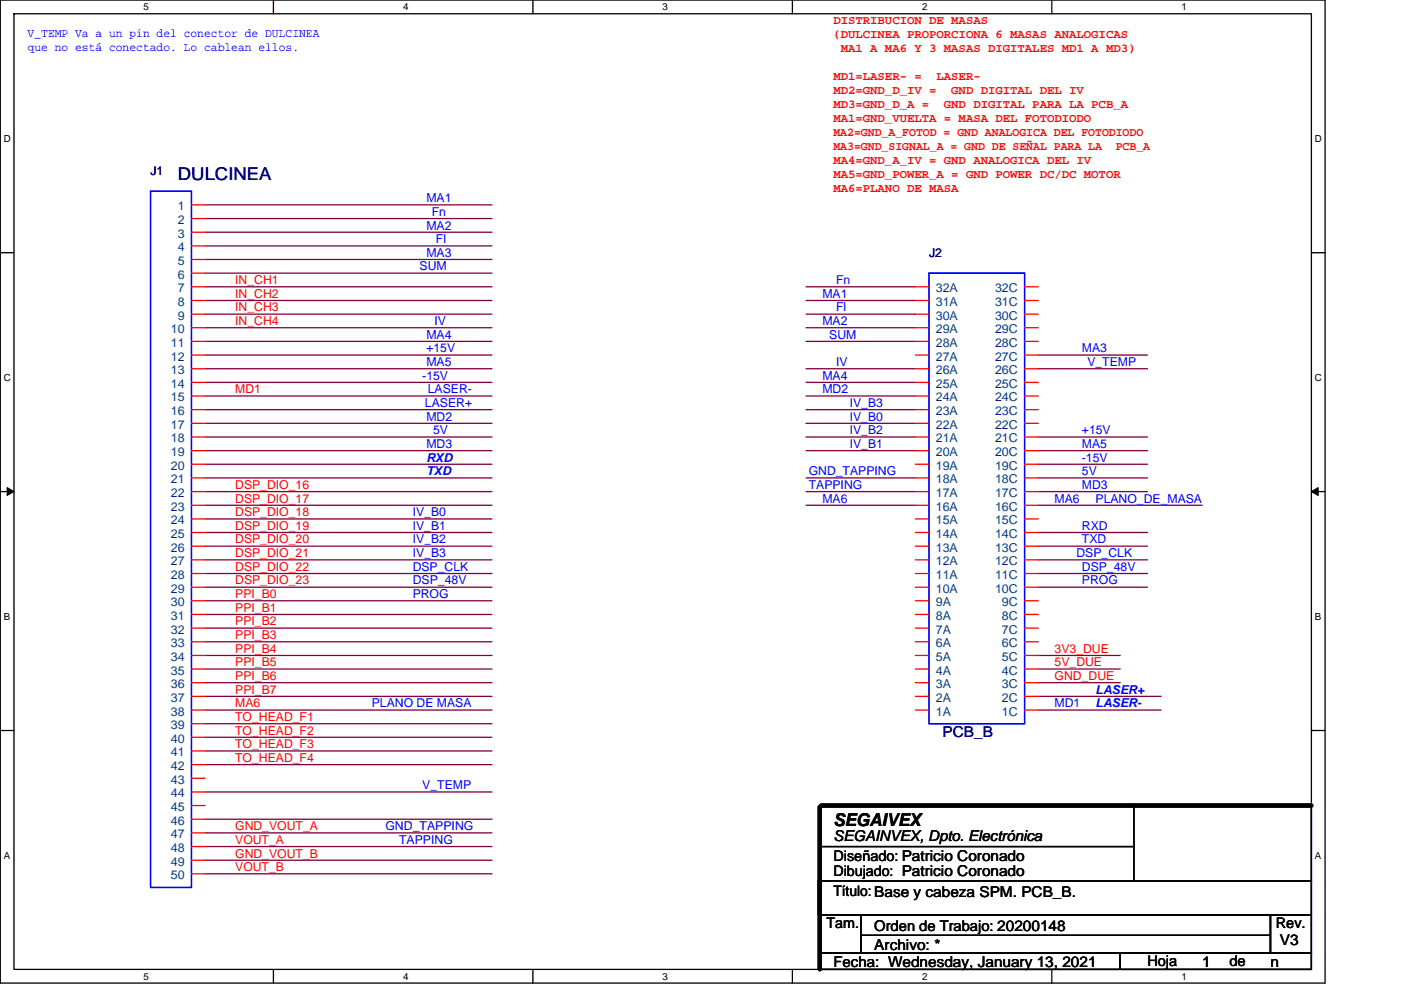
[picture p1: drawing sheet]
<svg xmlns="http://www.w3.org/2000/svg" width="297mm" height="210mm" viewBox="0 0 297 210" stroke-linecap="round" stroke-linejoin="round" font-family="sans-serif">
<defs><g id="words">
<text font-size="3.7" fill="#000080" x="37.7" y="38.1">DULCINEA</text>
<text font-size="3.7" x="176.7" y="175.2">SEGAIVEX</text>
<text font-size="3.2" fill="#000080" x="199.9" y="156.4">PCB_B</text>
<g font-size="3.2">
<text x="176.7" y="178.4">SEGAINVEX, Dpto. Electrónica</text>
<text x="185.4" y="197.4">Orden de Trabajo: 20200148</text>
<text x="185.4" y="201.5">Archivo: *</text>
<text x="271.4" y="200.4">V3</text>
<text x="176.7" y="205">Fecha: Wednesday, January 13, 2021</text>
<text x="254.9" y="205">1</text>
<text x="260.7" y="205">de</text>
<text x="269.4" y="205">n</text>
</g>
<g font-size="3.1">
<text x="176.7" y="182.6">Diseñado: Patricio Coronado</text>
<text x="176.7" y="185.8">Dibujado: Patricio Coronado</text>
<text x="176.7" y="190.1">Título: Base y cabeza SPM. PCB_B.</text>
<text x="175.3" y="196.8">Tam.</text>
<text x="270.5" y="196.8">Rev.</text>
<text x="243.3" y="204.9">Hoja</text>
</g>
<g font-size="2.6" fill="#f00">
<text x="176.7" y="5.1">DISTRIBUCION DE MASAS</text>
<text x="176.7" y="8.1">(DULCINEA PROPORCIONA 6 MASAS ANALOGICAS</text>
<text x="178.3" y="11">MA1 A MA6 Y 3 MASAS DIGITALES MD1 A MD3)</text>
<text x="176.7" y="17">MD1=LASER- =</text>
<text x="198.6" y="17">LASER-</text>
<text x="176.7" y="19.9">MD2=GND_D_IV =</text>
<text x="176.7" y="22.9">MD3=GND_D_A =</text>
<text x="200.1" y="22.9">GND DIGITAL PARA LA PCB_A</text>
<text x="201.7" y="19.9">GND DIGITAL DEL IV</text>
<text x="176.7" y="25.8">MA1=GND_VUELTA = MASA DEL FOTODIODO</text>
<text x="176.7" y="28.8">MA2=GND_A_FOTOD = GND ANALOGICA DEL FOTODIODO</text>
<text x="176.7" y="31.8">MA3=GND_SIGNAL_A = GND DE SEÑAL PARA LA</text>
<text x="176.7" y="34.7">MA4=GND_A_IV = GND ANALOGICA DEL IV</text>
<text x="236.6" y="31.8">PCB_A</text>
<text x="176.7" y="37.7">MA5=GND_POWER_A = GND POWER DC/DC MOTOR</text>
<text x="176.7" y="40.7">MA6=PLANO DE MASA</text>
<text x="49.9" y="60.3">IN_CH1</text>
<text x="49.9" y="63.2">IN_CH2</text>
<text x="49.9" y="68.9">IN_CH4</text>
<text x="49.9" y="66.1">IN_CH3</text>
<text x="49.9" y="83.4">MD1</text>
<text x="49.9" y="103.7">DSP_DIO_16</text>
<text x="49.9" y="106.6">DSP_DIO_17</text>
<text x="49.9" y="112.4">DSP_DIO_19</text>
<text x="49.9" y="109.5">DSP_DIO_18</text>
<text x="49.9" y="115.3">DSP_DIO_20</text>
<text x="49.9" y="118.2">DSP_DIO_21</text>
<text x="49.9" y="121.1">DSP_DIO_22</text>
<text x="49.9" y="124">DSP_DIO_23</text>
<text x="49.9" y="126.9">PPI_B0</text>
<text x="49.9" y="129.8">PPI_B1</text>
<text x="49.9" y="132.7">PPI_B2</text>
<text x="49.9" y="135.6">PPI_B3</text>
<text x="49.9" y="138.5">PPI_B4</text>
<text x="49.9" y="141.3">PPI_B5</text>
<text x="223.6" y="141.3">5V_DUE</text>
<text x="223.6" y="138.5">3V3_DUE</text>
<text x="49.9" y="144.2">PPI_B6</text>
<text x="49.9" y="147.1">PPI_B7</text>
<text x="223.6" y="144.2">GND_DUE</text>
<text x="49.9" y="150">MA6</text>
<text x="49.9" y="152.9">TO_HEAD_F1</text>
<text x="49.9" y="155.8">TO_HEAD_F2</text>
<text x="49.9" y="158.7">TO_HEAD_F3</text>
<text x="49.9" y="161.6">TO_HEAD_F4</text>
<text x="49.9" y="176.1">GND_VOUT_A</text>
<text x="49.9" y="179">VOUT_A</text>
<text x="49.9" y="184.8">VOUT_B</text>
<text x="49.9" y="181.9">GND_VOUT_B</text>
</g>
<g font-size="2.6" fill="#00f">
<text x="5.9" y="7.9">V_TEMP Va a un pin del conector de DULCINEA</text>
<text x="5.9" y="10.7">que no está conectado. Lo cablean ellos.</text>
<text x="90.4" y="42.9">MA1</text>
<text x="91.6" y="45.8">Fn</text>
<text x="90.4" y="48.7">MA2</text>
<text x="92.4" y="51.6">Fl</text>
<text x="89" y="57.4">SUM</text>
<text x="90.4" y="54.5">MA3</text>
<text x="174.4" y="63.2">MA1</text>
<text x="177.3" y="60.3">Fn</text>
<text x="90.4" y="71.8">MA4</text>
<text x="92.1" y="68.9">IV</text>
<text x="174.4" y="68.9">MA2</text>
<text x="175.8" y="71.8">SUM</text>
<text x="177.3" y="66.1">Fl</text>
<text x="90.4" y="77.6">MA5</text>
<text x="90.4" y="74.7">+15V</text>
<text x="177.3" y="77.6">IV</text>
<text x="229.4" y="74.7">MA3</text>
<text x="230.5" y="77.6">V_TEMP</text>
<text x="89.5" y="80.5">-15V</text>
<text x="90.7" y="83.4">LASER-</text>
<text x="174.4" y="83.4">MD2</text>
<text x="174.4" y="80.5">MA4</text>
<text x="90.1" y="86.3">LASER+</text>
<text x="90.4" y="89.2">MD2</text>
<text x="180.2" y="86.3">IV_B3</text>
<text x="180.2" y="89.2">IV_B0</text>
<text x="90.4" y="95">MD3</text>
<text x="91.8" y="92.1">5V</text>
<text x="180.2" y="95">IV_B1</text>
<text x="180.2" y="92.1">IV_B2</text>
<text x="229.4" y="95">MA5</text>
<text x="229.4" y="92.1">+15V</text>
<text x="90.4" y="100.8">TXD</text>
<text x="90.4" y="97.9">RXD</text>
<text x="171.5" y="100.8">GND_TAPPING</text>
<text x="229.4" y="100.8">5V</text>
<text x="229.4" y="97.9">-15V</text>
<text x="171.5" y="103.7">TAPPING</text>
<text x="174.4" y="106.6">MA6</text>
<text x="223.6" y="106.6">MA6</text>
<text x="229.4" y="103.7">MD3</text>
<text x="232.3" y="106.6">PLANO_DE_MASA</text>
<text x="87.5" y="112.4">IV_B1</text>
<text x="87.5" y="109.5">IV_B0</text>
<text x="229.4" y="112.4">RXD</text>
<text x="87.5" y="118.2">IV_B3</text>
<text x="87.5" y="115.3">IV_B2</text>
<text x="228.2" y="118.2">DSP_CLK</text>
<text x="229.4" y="115.3">TXD</text>
<text x="87.5" y="121.1">DSP_CLK</text>
<text x="87.5" y="124">DSP_48V</text>
<text x="229.4" y="121.1">DSP_48V</text>
<text x="229.4" y="124">PROG</text>
<text x="87.5" y="126.9">PROG</text>
<text x="232.3" y="147.1">LASER+</text>
<text x="78.8" y="150">PLANO DE MASA</text>
<text x="223.6" y="150">MD1</text>
<text x="232.3" y="150">LASER-</text>
<text x="89.5" y="167.4">V_TEMP</text>
<text x="81.7" y="176.1">GND_TAPPING</text>
<text x="84.6" y="179">TAPPING</text>
</g>
<g font-size="2.6" fill="#000080">
<text x="31.9" y="37.1">J1</text>
<text x="197" y="54.5">J2</text>
</g>
<g font-size="2.6" fill="#004080">
<text x="37.7" y="44.6">1</text>
<text x="37.7" y="47.5">2</text>
<text x="37.7" y="50.4">3</text>
<text x="37.7" y="53.3">4</text>
<text x="37.7" y="56.2">5</text>
<text x="37.7" y="59.1">6</text>
<text x="37.7" y="62">7</text>
<text x="37.7" y="64.9">8</text>
<text x="198.4" y="62">32A</text>
<text x="198.4" y="64.9">31A</text>
<text x="211" y="62">32C</text>
<text x="211" y="64.9">31C</text>
<text x="36.2" y="70.7">10</text>
<text x="37.7" y="67.8">9</text>
<text x="198.4" y="67.8">30A</text>
<text x="198.4" y="70.7">29A</text>
<text x="211" y="67.8">30C</text>
<text x="211" y="70.7">29C</text>
<text x="36.2" y="73.6">11</text>
<text x="36.2" y="76.5">12</text>
<text x="198.4" y="73.6">28A</text>
<text x="198.4" y="76.5">27A</text>
<text x="211" y="73.6">28C</text>
<text x="211" y="76.5">27C</text>
<text x="36.2" y="79.4">13</text>
<text x="36.2" y="82.3">14</text>
<text x="198.4" y="79.4">26A</text>
<text x="198.4" y="82.3">25A</text>
<text x="211" y="79.4">26C</text>
<text x="211" y="82.3">25C</text>
<text x="36.2" y="85.2">15</text>
<text x="36.2" y="88.1">16</text>
<text x="198.4" y="85.2">24A</text>
<text x="198.4" y="88.1">23A</text>
<text x="211" y="85.2">24C</text>
<text x="211" y="88.1">23C</text>
<text x="36.2" y="91">17</text>
<text x="36.2" y="93.9">18</text>
<text x="198.4" y="91">22A</text>
<text x="198.4" y="93.9">21A</text>
<text x="211" y="91">22C</text>
<text x="211" y="93.9">21C</text>
<text x="36.2" y="96.8">19</text>
<text x="36.2" y="99.6">20</text>
<text x="198.4" y="96.8">20A</text>
<text x="198.4" y="99.6">19A</text>
<text x="211" y="96.8">20C</text>
<text x="211" y="99.6">19C</text>
<text x="36.2" y="102.5">21</text>
<text x="36.2" y="105.4">22</text>
<text x="198.4" y="102.5">18A</text>
<text x="198.4" y="105.4">17A</text>
<text x="211" y="102.5">18C</text>
<text x="211" y="105.4">17C</text>
<text x="36.2" y="108.3">23</text>
<text x="36.2" y="111.2">24</text>
<text x="198.4" y="108.3">16A</text>
<text x="198.4" y="111.2">15A</text>
<text x="211" y="108.3">16C</text>
<text x="211" y="111.2">15C</text>
<text x="36.2" y="114.1">25</text>
<text x="36.2" y="117">26</text>
<text x="36.2" y="119.9">27</text>
<text x="198.4" y="119.9">12A</text>
<text x="198.4" y="114.1">14A</text>
<text x="198.4" y="117">13A</text>
<text x="211" y="119.9">12C</text>
<text x="211" y="114.1">14C</text>
<text x="211" y="117">13C</text>
<text x="36.2" y="122.8">28</text>
<text x="36.2" y="125.7">29</text>
<text x="198.4" y="125.7">10A</text>
<text x="198.4" y="122.8">11A</text>
<text x="211" y="125.7">10C</text>
<text x="211" y="122.8">11C</text>
<text x="36.2" y="128.6">30</text>
<text x="36.2" y="131.5">31</text>
<text x="198.4" y="131.5">8A</text>
<text x="198.4" y="128.6">9A</text>
<text x="212.4" y="131.5">8C</text>
<text x="212.4" y="128.6">9C</text>
<text x="36.2" y="134.4">32</text>
<text x="36.2" y="137.3">33</text>
<text x="198.4" y="137.3">6A</text>
<text x="198.4" y="134.4">7A</text>
<text x="212.4" y="137.3">6C</text>
<text x="212.4" y="134.4">7C</text>
<text x="36.2" y="140.2">34</text>
<text x="36.2" y="143.1">35</text>
<text x="198.4" y="143.1">4A</text>
<text x="198.4" y="140.2">5A</text>
<text x="212.4" y="143.1">4C</text>
<text x="212.4" y="140.2">5C</text>
<text x="36.2" y="146">36</text>
<text x="36.2" y="148.9">37</text>
<text x="198.4" y="148.9">2A</text>
<text x="198.4" y="146">3A</text>
<text x="212.4" y="148.9">2C</text>
<text x="212.4" y="146">3C</text>
<text x="36.2" y="151.8">38</text>
<text x="36.2" y="154.7">39</text>
<text x="198.4" y="151.8">1A</text>
<text x="212.4" y="151.8">1C</text>
<text x="36.2" y="157.5">40</text>
<text x="36.2" y="160.4">41</text>
<text x="36.2" y="163.3">42</text>
<text x="36.2" y="166.2">43</text>
<text x="36.2" y="169.1">44</text>
<text x="36.2" y="172">45</text>
<text x="36.2" y="174.9">46</text>
<text x="36.2" y="177.8">47</text>
<text x="36.2" y="180.7">48</text>
<text x="36.2" y="183.6">49</text>
<text x="36.2" y="186.5">50</text>
</g>
<g font-size="2.1">
<text x="30.5" y="2.2">5</text>
<text x="85.5" y="2.2">4</text>
<text x="140.5" y="2.2">3</text>
<text x="195.5" y="2.2">2</text>
<text x="250.5" y="2.2">1</text>
<text x=".8" y="30.1">D</text>
<text x="278.8" y="30.1">D</text>
<text x=".8" y="80.8">C</text>
<text x="278.8" y="80.8">C</text>
<text x=".8" y="131.4">B</text>
<text x="278.8" y="131.4">B</text>
<text x=".8" y="182.1">A</text>
<text x="278.8" y="182.1">A</text>
<text x="30.5" y="207.8">5</text>
<text x="85.5" y="207.8">4</text>
<text x="140.5" y="207.8">3</text>
<text x="195.5" y="207.8">2</text>
<text x="250.5" y="207.8">1</text>
</g>
</g></defs>
<path d="M.1 0h280.8v208.5h-280.8zM3 2.9h275v202.7h-275z" fill="none" stroke="#000" stroke-width=".28"/>
<g fill="#fff">
<path d="M30.5 .3h1.1v2.3h-1.1z"/>
<path d="M30.5 205.9h1.1v2.3h-1.1z"/>
</g>
<path d="M58 0v2.9M58 205.6v2.9" fill="none" stroke="#000" stroke-width=".28"/>
<g fill="#fff">
<path d="M85.5 .3h1.1v2.3h-1.1z"/>
<path d="M85.5 205.9h1.1v2.3h-1.1z"/>
</g>
<path d="M113 0v2.9M113 205.6v2.9" fill="none" stroke="#000" stroke-width=".28"/>
<g fill="#fff">
<path d="M140.5 .3h1.1v2.3h-1.1z"/>
<path d="M140.5 205.9h1.1v2.3h-1.1z"/>
</g>
<path d="M168 0v2.9M168 205.6v2.9" fill="none" stroke="#000" stroke-width=".28"/>
<g fill="#fff">
<path d="M195.5 .3h1.2v2.3h-1.2z"/>
<path d="M195.5 205.9h1.2v2.3h-1.2z"/>
</g>
<path d="M223 0v2.9M223 205.6v2.9" fill="none" stroke="#000" stroke-width=".28"/>
<g fill="#fff">
<path d="M250.5 .3h1.2v2.3h-1.2z"/>
<path d="M250.5 205.9h1.2v2.3h-1.2z"/>
<path d="M.8 28.3h1.5v2.3h-1.5z"/>
<path d="M278.8 28.3h1.5v2.3h-1.5z"/>
<path d="M.8 78.9h1.5v2.3h-1.5z"/>
<path d="M278.8 78.9h1.5v2.3h-1.5z"/>
</g>
<path d="M.1 53.6h2.9M278 53.6h2.9" fill="none" stroke="#000" stroke-width=".28"/>
<g fill="#fff">
<path d="M.8 129.6h1.4v2.3h-1.4z"/>
<path d="M278.8 129.6h1.4v2.3h-1.4z"/>
</g>
<path d="M.1 104.3h2.9M278 104.3h2.9" fill="none" stroke="#000" stroke-width=".28"/>
<path d="M1.5 103.4l1.5 .9-1.5 .8zM278 104.3l1.5-.9v1.7z" fill="#000" stroke="#000" stroke-width=".21"/>
<g fill="#fff">
<path d="M.8 180.3h1.4v2.3h-1.4z"/>
<path d="M278.8 180.3h1.4v2.3h-1.4z"/>
</g>
<path d="M.1 154.9h2.9M278 154.9h2.9M173.8 170.9h104.2v15.9h-104.2zM173.8 179.6h66.6M240.4 170.9v15.9M173.5 186.8h104.5v7.2h-104.5zM173.8 194h8.7v8.1h-8.7zM182.5 194h86.9v8.1h-86.9zM182.5 198.4h86.9M269.4 194h8.6v8.1h-8.6zM173.8 202.1h63.7v3.5h-63.7zM237.5 202.1h40.5v3.5h-40.5z" fill="none" stroke="#000" stroke-width=".28"/>
<g fill="none" stroke="#800040" stroke-width=".28">
<path d="M43.5 43.5h60.8M43.5 46.4h60.8M43.5 57.9h60.8M43.5 52.2h60.8M43.5 55h60.8M43.5 49.3h60.8M43.5 69.5h60.8M43.5 78.2h60.8M43.5 72.4h60.8M43.5 75.3h60.8M43.5 60.8h60.8M43.5 63.7h60.8"/>
<path d="M43.5 66.6h60.8M170.9 63.7h23.2M170.9 60.8h23.2M170.9 69.5h23.2M170.9 66.6h23.2M170.9 72.4h23.2M170.9 78.2h23.2M220.1 75.3h23.2M220.1 78.2h23.2M43.5 81.1h60.8M43.5 86.9h60.8M43.5 84h60.8"/>
<path d="M43.5 98.5h60.8M43.5 95.6h60.8M43.5 92.7h60.8M43.5 89.8h60.8M170.9 86.9h23.2M170.9 95.6h23.2M170.9 89.8h23.2M170.9 92.7h23.2M170.9 84h23.2M170.9 81.1h23.2M220.1 95.6h23.2M220.1 98.5h23.2"/>
<path d="M220.1 92.7h23.2M43.5 101.4h60.8M43.5 104.3h60.8M43.5 107.2h60.8M43.5 115.8h60.8M43.5 112.9h60.8M43.5 118.7h60.8M43.5 110.1h60.8M170.9 104.3h23.2M170.9 101.4h23.2M170.9 107.2h23.2M220.1 101.4h23.2"/>
<path d="M220.1 115.8h23.2M220.1 112.9h23.2M220.1 118.7h23.2M220.1 104.3h23.2M220.1 107.2h34.8M43.5 121.6h60.8M43.5 124.5h60.8M43.5 127.4h60.8M43.5 130.3h60.8M43.5 133.2h60.8M43.5 136.1h60.8M43.5 139h60.8"/>
<path d="M220.1 139h17.4M220.1 121.6h23.2M220.1 124.5h23.2M43.5 150.6h60.8M43.5 141.9h60.8M43.5 144.8h60.8M43.5 147.7h60.8M43.5 153.5h60.8M43.5 156.4h60.8M43.5 159.3h60.8M220.1 150.6h26.1M220.1 147.7h26.1"/>
<path d="M220.1 144.8h17.4M220.1 141.9h17.4M43.5 176.7h60.8M43.5 168h60.8M43.5 179.6h60.8M43.5 173.8h60.8M43.5 162.2h60.8M43.5 185.3h60.8M43.5 182.5h60.8"/>
</g>
<path d="M173.8 171.2v34.4M174.1 170.9h103.9" fill="none" stroke="#000" stroke-width=".87"/>
<path d="M31.9 40.6h8.7v147.6h-8.7zM197 57.9h20.2v95.6h-20.2z" fill="none" stroke="#00f" stroke-width=".28"/>
<g fill="none" stroke="#f00" stroke-width=".28">
<path d="M40.6 43.5h2.9M40.6 46.4h2.9M40.6 49.3h2.9M40.6 52.2h2.9M40.6 55h2.9M40.6 57.9h2.9M40.6 78.2h2.9M40.6 72.4h2.9M40.6 66.6h2.9M40.6 60.8h2.9M40.6 75.3h2.9M40.6 69.5h2.9"/>
<path d="M40.6 63.7h2.9M194.1 78.2h2.9M194.1 72.4h2.9M194.1 66.6h2.9M194.1 60.8h2.9M194.1 75.3h2.9M194.1 69.5h2.9M194.1 63.7h2.9M217.2 78.2h2.9M217.2 72.4h2.9M217.2 66.6h2.9M217.2 60.8h2.9"/>
<path d="M217.2 75.3h2.9M217.2 69.5h2.9M217.2 63.7h2.9M40.6 95.6h2.9M40.6 89.8h2.9M40.6 84h2.9M40.6 98.5h2.9M40.6 92.7h2.9M40.6 86.9h2.9M40.6 81.1h2.9M194.1 95.6h2.9M194.1 89.8h2.9"/>
<path d="M194.1 84h2.9M194.1 98.5h2.9M194.1 92.7h2.9M194.1 86.9h2.9M194.1 81.1h2.9M217.2 95.6h2.9M217.2 89.8h2.9M217.2 84h2.9M217.2 98.5h2.9M217.2 92.7h2.9M217.2 86.9h2.9M217.2 81.1h2.9"/>
<path d="M40.6 101.4h2.9M40.6 118.7h2.9M40.6 112.9h2.9M40.6 107.2h2.9M40.6 115.8h2.9M40.6 110.1h2.9M40.6 104.3h2.9M194.1 101.4h2.9M194.1 118.7h2.9M194.1 112.9h2.9M194.1 107.2h2.9M194.1 115.8h2.9"/>
<path d="M194.1 110.1h2.9M194.1 104.3h2.9M217.2 101.4h2.9M217.2 118.7h2.9M217.2 112.9h2.9M217.2 107.2h2.9M217.2 115.8h2.9M217.2 110.1h2.9M217.2 104.3h2.9M40.6 136.1h2.9M40.6 130.3h2.9M40.6 124.5h2.9"/>
<path d="M40.6 139h2.9M40.6 133.2h2.9M40.6 127.4h2.9M40.6 121.6h2.9M194.1 136.1h2.9M194.1 130.3h2.9M194.1 124.5h2.9M194.1 139h2.9M194.1 133.2h2.9M194.1 127.4h2.9M194.1 121.6h2.9M217.2 136.1h2.9"/>
<path d="M217.2 130.3h2.9M217.2 124.5h2.9M217.2 139h2.9M217.2 133.2h2.9M217.2 127.4h2.9M217.2 121.6h2.9M40.6 147.7h2.9M40.6 141.9h2.9M40.6 150.6h2.9M40.6 144.8h2.9M40.6 153.5h2.9M40.6 156.4h2.9"/>
<path d="M40.6 159.3h2.9M194.1 147.7h2.9M194.1 141.9h2.9M194.1 150.6h2.9M194.1 144.8h2.9M217.2 147.7h2.9M217.2 141.9h2.9M217.2 150.6h2.9M217.2 144.8h2.9M40.6 162.2h2.9M40.6 165.1h2.9M40.6 168h2.9"/>
<path d="M40.6 170.9h2.9M40.6 173.8h2.9M40.6 176.7h2.9M40.6 179.6h2.9M40.6 182.5h2.9M40.6 185.3h2.9"/>
</g>
<use href="#words"/>
</svg>
